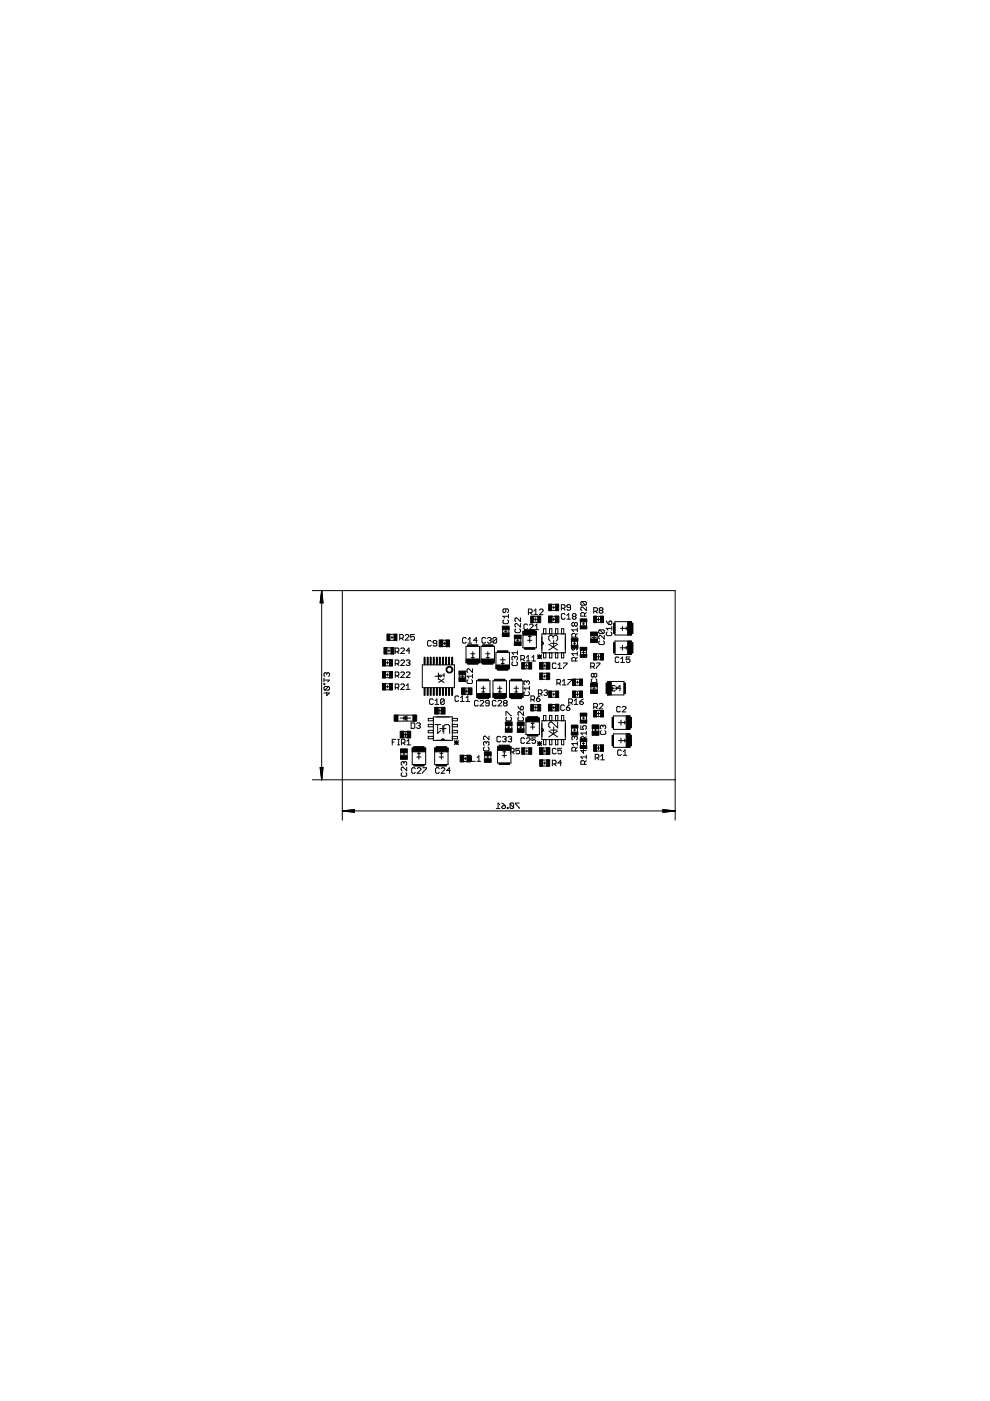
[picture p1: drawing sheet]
<svg xmlns="http://www.w3.org/2000/svg" width="210mm" height="297mm" viewBox="0 0 210 297" stroke-linecap="round" stroke-linejoin="round" font-family="sans-serif">
<g fill="none" stroke="#000" stroke-width=".21">
<path d="M66.2 125.2h77v48.7M68.2 125.2v40.1M68.2 125.2l.3 2.6h-.6zM68.2 125.2l.1 2.6M68.2 125.2l-.1 2.6M68.2 125.2l.3 2.6M68.2 125.2l-.3 2.6M72.6 125.2v48.7M81.7 139.9h.9M82.1 137.4h.8M82.1 138.6h.8M82.2 138h.5"/>
<path d="M82.5 137.7v.5M82.7 135.8h.8M82.7 134.5h.8M82.8 135.1h.6M83.1 134.9v.5M83.8 138.2h.6l.2-.2v-.4l-.2-.2h-.6v1.2M84.2 138.2l.4 .4M84.8 135.3h.5l.2-.2v-.4l-.2-.2h-.5v1.2M85 137.6l.2-.2h.3l.2 .2v.2l-.7 .8h.7M85.1 135.3l.4 .4M85.9 134.7l.2-.2h.4l.2 .2v.2l-.8 .8h.8M86.9 138h-.8l.6-.6v1.2"/>
<path d="M87.9 134.5h-.8v.6l.4-.2 .4 .2v.4l-.2 .2h-.4l-.2-.2M91.4 136l-.2-.2h-.4l-.1 .2v.8l.1 .2h.4l.2-.2M92.6 136.4h-.6l-.2-.2 .2-.4h.4l.2 .2v.8l-.2 .2h-.4l-.2-.2M93.8 137.1h.8M93.8 135.7h.8M94 136.4h.5M94.2 136.1v.6M98.8 137h2.9v3.5h-2.9zM98.8 135.4l-.1-.2h-.4l-.2 .2v.7l.2 .3h.4l.1-.3M99.3 136.4h.7M99.3 135.6l.3-.4v1.2M99.8 138.6h.9"/>
<path d="M99.9 139.4h.7M100.2 138.2v1.5M101.2 135.8h-.8l.6-.6v1.2M102 137h2.8v3.5h-2.8zM103 135.4l-.2-.2h-.4l-.2 .2v.7l.2 .3h.4l.2-.3M103 138.6h.9M103.1 139.4h.6M103.4 135.4l.1-.2h.4l.2 .2-.2 .4M103.4 138.2v1.5M103.7 135.8h.2M103.9 135.8l.2 .2-.2 .4h-.4l-.1-.3M105.2 138.3h2.8v3.5h-2.8z"/>
<path d="M105.3 135.4l-.2-.2h-.4l-.2 .2v.7M105.3 135.4v.7l-.2 .3h-.4l-.2-.3M105.3 135.4l-.8 .7M106.1 139.9h1M106.6 133.5v.7M106.6 139.4v1.6M106.8 131.4l-.2 .2v.4l.2 .2h.8l.2-.2v-.4l-.2-.2M107 133.9h.5M107.2 129.1v.6l-.2 .2-.4-.2v-.4l.2-.2h.8l.2 .2v.4l-.2 .2M107.2 133.6v.5M107.8 130.7h-1.2l.4 .3M107.8 130.3v.7"/>
<path d="M107.9 133.5v.7M109.1 135.4v.7M109.1 139.4v.2M109.1 139.4l-.2-.2-.4 .2v.4l.2 .2M109.1 139.4l.2-.2 .4 .2v.4l-.2 .2M109.4 133.3l-.2 .2v.4l.2 .2h.8l.1-.2v-.4l-.1-.2M109.5 135.8h.5M109.7 138.4h-1.2l.4 .4M109.7 138v.8M109.8 135.5v.5M110.3 131v.8l-.7-.8-.4 .2v.4l.2 .2M110.3 132.2v.7l-.7-.7-.4 .2v.4l.2 .1"/>
<path d="M110.4 135.4v.7M110.4 139.8h.6l.2-.2v-.4l-.2-.2h-.6v1.1M110.8 139.8l.4 .3M110.9 133.9h2.8v3.5h-2.8zM111.6 139.4l.4-.4v1.1M111.9 135.8h.9M111.9 132.5l-.2-.2h-.4l-.2 .2v.8l.2 .2h.4l.2-.2M112 135h.6M112 129.9h.6l.2-.2v-.4l-.2-.2h-.6v1.2M112.2 132.5l.2-.2h.4l.2 .2v.2l-.8 .8h.8M112.3 134.6v1.6M112.4 129.9l.4 .4"/>
<path d="M112.8 139.4l.4-.4v1.1M113.2 132h.8M113.2 130.7h.8M113.2 129.5l.4-.4v1.2M113.2 131.3h.7M113.2 130.3h.8M113.4 133.5h.8M113.4 132.7l.4-.4v1.2M113.6 131v.7M114 138.9l.8 .8M114 139.3h.8M114.4 129.3l.2-.2h.4l.1 .2v.2l-.7 .8h.7"/>
<path d="M114.4 138.9v.8M114.8 138.9l-.8 .8M114.9 136.1l.3 .2-.1 .3-.2 .1M114.9 134.4h5v4h-5zM115.2 134.4v-1.1h.5v1.1M115.2 138.4v1.1h.5v-1.1M116.4 136.6l1.8 1.2M116.5 134.4v-1.1h.5v1.1M116.5 138.4v1.1h.5v-1.1M116.7 136.4h1.3M117 129.4h.8M117 128.1h.8"/>
<path d="M117 130.7h.8M117 132h.8M117.1 131.3h.5M117.1 128.8h.5M117.3 135l.3-.3h.3l.3 .3v.6l-.3 .3M117.3 135l-.3-.3h-.3l-.3 .3v.6l.3 .3M117.3 135v.3M117.4 128.5v.5M117.4 131v.6M117.4 135.7v1.4M117.8 134.4v-1.1h.5v1.1M117.8 138.4v1.1h.5v-1.1"/>
<path d="M118.2 136.6l-1.8 1.2M119 129h.6l.2-.2v-.4l-.2-.2h-.6v1.2M119 134.4v-1.1h.5v1.1M119 138.4v1.1h.5v-1.1M119.4 129l.4 .4M119.8 130.3l-.2-.2h-.4l-.2 .2v.8l.2 .2h.4l.2-.2M120.2 130.5l.4-.4v1.2M120.2 131.3h.8M121 128.8h-.6l-.2-.2 .2-.4h.4l.2 .2v.8l-.2 .2h-.4l-.2-.2M121.2 136v.8M121.6 130.7h.3M121.6 136.4h.5"/>
<path d="M121.6 130.7l-.3-.2 .3-.4h.3l.2 .2-.2 .4M121.6 130.7l-.3 .2 .3 .4h.3l.2-.2-.2-.4M121.8 137v.6l-.2 .2-.4-.2v-.4l.2-.2h.8l.2 .2v.4l-.2 .2M121.8 132.2l-.2-.2-.4 .2v.4l.2 .2 .4-.2M121.8 132.2l.2-.2 .4 .2v.4l-.2 .2-.4-.2M121.8 132.2v.4M121.8 136.1v.6M122 135.1v-.6l-.2-.2h-.4l-.2 .2v.6h1.2M122.4 138.6h-1.2l.4 .4M122.4 139.4l-.4 .4M122.4 133.1v.8M122.4 138.2v.8"/>
<path d="M122.4 134.3l-.4 .4M122.4 133.5h-1.2l.4 .4M122.4 136v.8M123.1 131.9v.8M123.1 137.9v.8M123.3 138.3h.8M123.3 127.5l-.2 .2v.4l.2 .2h.8M123.3 127.5h.8l.2 .2v.4l-.2 .2M123.3 127.5l.8 .8M123.5 132.3h.5M123.7 132v.5M123.7 137.9v.8"/>
<path d="M123.9 130.6v-.5l-.2-.2h-.4l-.2 .2v.5h1.2M124.3 129.9l-.4 .4M124.3 128.7v.8l-.8-.8-.4 .2v.4l.2 .2M124.4 131.9v.8M124.4 137.9v.8M125.3 134.7v.8M125.6 135.1h.7M125.9 129.6h.6l.2-.2v-.4l-.2-.2h-.6v1.2M125.9 134.7v.8M126.3 129.6l.4 .4M126.5 139.9h.8M126.5 138.6h.8"/>
<path d="M126.5 132h.8M126.5 130.7h.8M126.5 139.3h.8M126.6 131.3h.7M126.6 134.7v.8M126.9 131v.7M126.9 138.9v.7M127.1 133.5l-.1 .2v.4l.1 .2h.8M127.1 135.9l-.1 .2v.4l.1 .2h.8l.2-.2v-.4l-.2-.2M127.1 133.5l.8 .8M127.1 133.5h.8l.2 .2v.4l-.2 .2M127.3 129.4h.3"/>
<path d="M127.3 129.4l-.3-.2 .3-.4h.3l.2 .2-.2 .4M127.3 129.4l-.3 .2 .3 .4h.3l.2-.2-.2-.4M128.1 134.7v.8l-.8-.8-.3 .2v.4l.1 .2M128.5 131.7l.6 .7M128.7 134l-.2 .2v.4l.2 .2h.8l.2-.2v-.4l-.2-.2M129.1 131.8l.4-.1 .2 .1v.4l-.2 .2h-.4zM129.7 133.2h-1.2l.4 .4M129.7 132.8v.8M130.4 131.8h3.5v2.8h-3.5zM130.4 135.9h3.5v2.9h-3.5zM131.2 139.5l-.2-.2h-.4l-.1 .2v.8l.1 .2h.4l.2-.2M131.5 137.4h1.6"/>
<path d="M131.5 133.2h1.6M131.6 139.7l.4-.4v1.2M132 132.8v.9M132 136.8v1.1M132.8 132.9v.6M132.8 137v.7M133.6 139.3h-.8v.6l.4-.2 .4 .2v.4l-.2 .2h-.4l-.2-.2M68.7 145h.2v.2h-.2zM68.7 143.8v.8M68.7 144.2h1.1l-.3 .4M69.3 142.8l.2-.2 .3 .2v.4l-.1 .2M69.3 146.7v.8l.5-.6h-1.1"/>
<path d="M69.3 142.8v.2M69.3 142.8l-.2-.2-.4 .2v.4l.2 .2M69.7 145.5l.1 .3v.3l-.1 .2h-.8M69.7 145.5h-.8l-.2 .3v.3l.2 .2M69.7 145.5l-.8 .8M81.7 145h.9M81.7 146.2h.9M81.7 142.4h.9M81.7 143.7h.9M81.7 141.2h.9M81.9 140.5h.5M81.9 145.6h.5"/>
<path d="M81.9 143.1h.5M82.1 140.3v.5M82.1 142.8v.5M82.1 145.4v.5M83.2 157.3h.3M83.7 152.9h4.5M83.7 151.6h4.5M83.8 145.8h.6l.2-.2v-.4l-.2-.2h-.6v1.2M83.8 143.3h.6l.2-.2v-.4l-.2-.2h-.6v1.1M83.8 140.7h.6l.2-.2v-.4l-.2-.2h-.6v1.2M83.9 156.8h-.7v1.1M84.2 145.8l.4 .4"/>
<path d="M84.2 143.3l.4 .3M84.2 140.7l.4 .4M84.3 157.9h.4M84.3 156.8h.4M84.5 156.8v1.1M84.9 152.3h2.2M85 145.2l.2-.2h.3l.2 .2v.2l-.7 .8h.7M85 140.1l.2-.2h.3l.2 .2v.2l-.7 .8h.7M85 142.7l.2-.2h.3l.2 .2v.2l-.7 .7h.7M85 159.5v.8M85.1 157.5h.6l.2-.2v-.3l-.2-.2h-.6v1.1M85.4 159.9h.5"/>
<path d="M85.5 157.5l.4 .4M85.5 155.7h.9M85.6 155.1h.7M85.6 156.4h.7M85.6 152.3l.7-.5v.9zM85.6 151.8v.9M85.6 159.6v.5M86 151.9v.7M86 155.3v.9M86.1 142.7l.2-.2h.4l.2 .2v.2l-.8 .7h.8M86.1 146.2h.8M86.1 145.4l.4-.4v1.2"/>
<path d="M86.1 140.1l.2-.2h.4l.2 .2-.2 .4M86.3 157.9h.8M86.3 157.1l.4-.3v1.1M86.3 159.5v.8M86.5 140.5h.2M86.7 140.5l.2 .2-.2 .4h-.4l-.2-.2M87.2 153.3h.6l.1 .2v.7l-.1 .2h-.6zM87.4 158.6h2.9v3.5h-2.9zM88.3 153.5l.2-.2h.4l.2 .2-.2 .3M88.5 159.7h.6M88.7 153.8h.2M88.8 159.4v1.6"/>
<path d="M88.9 153.8l.2 .3-.2 .3h-.4l-.2-.2M89.5 141h6.9v4.8h-6.9zM91.9 148.4l-.2-.2h-.4l-.2 .2v.8l.2 .2h.4l.2-.2M91.9 152h4v5h-4zM91.9 152.3h-1.1v.5h1.1M91.9 156.1h-1.1v.5h1.1M91.9 154.9h-1.1v.5h1.1M91.9 153.6h-1.1v.5h1.1M92.2 158.6h2.8v3.5h-2.8zM92.2 153.6h1.2M92.2 149.4h.8M92.2 148.6l.4-.4v1.2"/>
<path d="M92.2 143.4h1.4M92.8 153.6v1.9l.6-.6M92.9 150.7h.8M92.9 151.3h.7M92.9 150h.7M92.9 142.7v1.4M93 143.9l1.1 .8M93.2 154.5h1.4M93.3 159.7h.6M93.3 150.3v.8M93.6 159.4v1.6M93.6 157l.2-.3h.3l.1 .3"/>
<path d="M93.9 153.8v1.3M94.1 155.5v-1.6l.3-.3h.6l.3 .3v1.6M94.1 143.9l-1.1 .8M94.1 143.2h-1.1l.4 .3M94.1 142.8v.7M94.2 148.4v.8l-.2 .2h-.4l-.2-.2M94.2 148.4l-.2-.2h-.4l-.2 .2v.8M94.2 148.4l-.8 .8M95.9 152.3h1.1v.5h-1.1M95.9 156.1h1.1v.5h-1.1M95.9 153.6h1.1v.5h-1.1M95.9 154.9h1.1v.5h-1.1"/>
<path d="M96.4 157.1l.8 .7M96.4 157.5h.8M96.8 157.1v.7M97.2 157.1l-.8 .7M97.2 147.7l-.2-.1h-.3l-.2 .1v.8l.2 .2h.3l.2-.2M97.4 143v.8M97.6 148.7h.8M97.6 143.4h.8M97.6 147.9l.4-.3v1.1M98 143v.7M98.6 147.2h.8M98.6 145.9h.7"/>
<path d="M98.6 146.6h.7M98.7 143v.8M98.8 148.7h.8M98.8 147.9l.4-.3v1.1M99 146.2v.7M99.2 144.1l-.2 .2v.4l.2 .2h.8l.2-.2v-.4l-.2-.2M100.2 141.8v.8l-.8-.8-.4 .2v.4l.2 .2M100.2 143v.7M100.2 143.4h-1.2l.4 .3M101 144.3h2.9v3.5h-2.9zM101.4 148.7l-.2-.2h-.4l-.2 .2v.8l.2 .2h.4l.2-.2M101.8 148.7l.2-.2h.3l.3 .2v.2l-.8 .8h.8"/>
<path d="M102 145.9h.9M102.2 146.7h.6M102.5 145.5v1.5M102.7 158.4l-.2 .2v.4l.2 .2h.8l.2-.2v-.4l-.2-.2M103.1 157.4l.2-.2 .4 .2v.4l-.2 .2M103.1 157.4l-.2-.2-.4 .2v.4l.2 .2M103.1 157.4v.2M103.7 156.1v.7l-.8-.7-.4 .2v.4l.2 .1M103.7 149.1h-.6l-.2-.2 .2-.4h.4l.2 .2v.8l-.2 .2h-.4l-.2-.2M104.5 144.3h2.9v3.5h-2.9zM105.2 148.7l-.2-.2h-.4l-.2 .2v.8l.2 .2h.4l.2-.2M105.5 158.3h2.8v3.5h-2.8z"/>
<path d="M105.5 145.9h.9M105.6 148.7l.2-.2h.4l.2 .2v.2l-.8 .8h.8M105.6 146.7h.7M106 145.5v1.5M106.2 156.3l-.2-.2h-.4l-.2 .2v.8l.2 .2h.4l.2-.2M106.3 140.7h.6M106.5 156.3l.2-.2h.4l.2 .2-.2 .4M106.6 159.4h.6M106.9 159.1v1.5M106.9 149.1l-.2-.2 .2-.4h.4l.2 .2-.2 .4M106.9 149.1l-.2 .2 .2 .4h.4l.2-.2-.2-.4M106.9 149.1h.4"/>
<path d="M106.9 156.7h.2M107.1 156.7l.2 .2-.2 .4h-.4l-.2-.2M107.2 153.8v.7M107.3 151.7v-.8h.2l.7 .8h.2M107.5 152.1l-.2 .2v.4l.2 .1h.7l.2-.1v-.4l-.2-.2M107.6 154.2h.5M107.7 156.3l.2-.2h.4l.2 .2-.2 .4M107.9 153.9v.5M108 144.3h2.9v3.5h-2.9zM108.1 156.7h.2M108.2 159.4h.6l.2-.2v-.3l-.2-.2h-.6v1.1M108.3 156.7l.2 .2-.2 .4h-.4l-.2-.2"/>
<path d="M108.5 153.8v.7M108.6 159.4l.4 .4M108.7 140.3l-.2 .2v.4l.2 .2h.8l.2-.2v-.4l-.2-.2M109 145.9h.9M109.1 146.7h.7M109.5 145.4v1.6M109.7 153.8v.7M109.8 149.7l.6 .8M110 152.1l-.2 .2v.4l.2 .1h.8l.2-.1v-.4l-.2-.2M110.2 154.2h.5M110.2 158.7h-.8v.5l.4-.2 .4 .2v.4l-.2 .2h-.4l-.2-.2M110.4 149.9l.2-.2 .4 .2v.4l-.2 .2h-.4z"/>
<path d="M110.4 153.9v.5M111 150.9v.8l-.8-.8-.4 .2v.4l.2 .2M111.1 153.8v.7M111.2 156.6l-.2-.2h-.4l-.2 .2v.8l.2 .2h.4l.2-.2M111.3 140.5h.8M111.3 158.6h.8M111.3 141.8h.8M111.3 159.9h.8M111.3 146.7l-.2 .2v.4l.2 .2h.8l.1-.2v-.4l-.1-.2M111.3 141.2h.7M111.4 159.2h.5M111.5 152.3h2.9v3.4h-2.9z"/>
<path d="M111.6 156.6l.2-.2h.4l.2 .2v.2l-.8 .8h.8M111.6 140.1h.8M111.7 144.5l-.2-.1-.4 .1v.4l.2 .2M111.7 144.5l.2-.1 .3 .1v.4l-.1 .2M111.7 140.8v.7M111.7 144.5v.2M111.7 159v.5M112.2 145.9h-1.1l.4 .4M112.2 145.5v.8M112.5 154.2h.9M112.6 148.3h.5l.2-.2v-.4l-.2-.1h-.5v1.1M112.6 153.4h.7"/>
<path d="M112.8 140.1h.8M112.9 153.1v1.5M112.9 148.3l.4 .4M113.2 150.7h.8M113.2 149.4h.8M113.2 150h.7M113.6 156.4h-.8v.6l.4-.2 .4 .2v.4l-.2 .2h-.4l-.2-.2M113.6 149.7v.7M113.7 148.1h.6l.2 .4-.2 .2h-.4l-.2-.2zM114 157.3l.8 .8M114 157.7h.8M114.2 147.1h.5l.2-.2v-.4l-.2-.2h-.5v1.1"/>
<path d="M114.4 157.3v.8M114.5 147.6l-.8 .5M114.5 147.1l.4 .3M114.8 157.3l-.8 .8M114.9 154.5l.3 .2-.3 .4M114.9 152.8h5v4h-5zM115.1 144h.8M115.1 142.7h.8M115.1 140.5h.8M115.1 158.6h.8M115.1 141.8h.8M115.1 159.9h.8"/>
<path d="M115.2 152.8v-1.1h.5v1.1M115.2 156.8v1.1h.5v-1.1M115.2 159.2h.5M115.2 141.2h.5M115.2 143.4h.5M115.3 146.5l.2-.2h.4l.2 .2-.2 .4M115.5 140.9v.5M115.5 143.1v.5M115.5 159v.5M115.7 146.9h.2M115.9 146.9l.2 .2-.2 .3h-.4l-.2-.1M116.4 155l1.8 1.3"/>
<path d="M116.5 156.8v1.1h.5v-1.1M116.5 152.8v-1.1h.5v1.1M116.7 154.8h1.3M117 147.8h.8M117 146.6h.8M117 149.4h.8M117 150.7h.8M117.1 150h.5M117.1 147.2h.5M117.4 146.9v.5M117.4 149.8v.5M117.4 154.1v1.3"/>
<path d="M117.8 156.8v1.1h.5v-1.1M117.8 152.8v-1.1h.5v1.1M117.9 158.9l-.2-.2h-.4l-.2 .2v.7l.2 .2h.4l.2-.2M117.9 140.8l-.2-.2h-.4l-.2 .2v.7l.2 .2h.4l.2-.2M118.1 144.8h.6l.2-.1v-.4l-.2-.2h-.6v1.1M118.2 153.1v1.2l-1.2-1.2h-.3l-.3 .3v.6l.3 .3M118.2 155l-1.8 1.3M118.3 141.7h.8M118.3 141l.4-.4v1.1M118.4 144.8l.5 .4M119 156.8v1.1h.5v-1.1M119 152.8v-1.1h.5v1.1"/>
<path d="M119.1 158.7h-.8v.5l.4-.2 .4 .2v.4l-.2 .2h-.4l-.2-.2M119.2 144.4l.4-.3v1.1M119.2 145.2h.8M119.4 140.6h.8v.2l-.8 .7v.2M119.7 149.6l-.2-.1h-.4l-.2 .1v.8l.2 .2h.4l.2-.2M120.1 150h.5l.2 .4-.2 .2h-.3l-.2-.2zM120.4 144.1h.8v.2l-.8 .7v.2M120.6 149h.6l.2-.2v-.4l-.2-.2h-.6v1.2M120.8 149.5l-.7 .5M121 149l.4 .4M121.2 154.4v.8M121.6 154.8h.5"/>
<path d="M121.8 149.4h.7M121.8 148.6l.4-.4v1.2M121.8 156.3l-.2-.2-.4 .2v.4l.2 .2M121.8 156.3l.2-.2 .4 .2v.4l-.2 .2M121.8 154.5v.5M121.8 156.3v.2M122 159.2v-.6l-.2-.2h-.4l-.2 .2v.6h1.2M122 140.1v-.5l-.2-.2h-.4l-.2 .2v.5h1.2M122 147.8h.9M122 146.6h.9M122 144h.9M122 145.3h.9"/>
<path d="M122.1 147.2h.7M122.2 144.7h.5M122.4 158.4l-.4 .4M122.4 157.6h-1.2l.4 .4M122.4 157.3v.7M122.4 144.4v.5M122.4 146.8v.8M122.4 154.4v.8M122.9 148.8h.6l.2 .4-.2 .2h-.4l-.2-.2zM123.1 151.8v.9M123.1 157.2v.9M123.1 153.9v.7h.6l-.2-.3 .2-.4h.4l.2 .2v.4l-.2 .1"/>
<path d="M123.5 152.3h.5M123.5 157.6h.5M123.7 148.2l-.8 .6M123.7 158.9v.8l-.6-.6h1.2M123.7 152v.5M123.7 157.4v.5M123.9 157v-.6l-.2-.2h-.4l-.2 .2v.6h1.2M124.3 155.4h-1.2l.4 .4M124.3 155v.8M124.3 156.2l-.4 .4M124.4 151.8v.9M124.4 157.2v.9"/>
<path d="M125.2 141.4h.6l.2-.2v-.4l-.2-.2h-.6v1.1M125.3 145.6v.7M125.6 143.9l-.2 .2v.4l.2 .2h.7l.2-.2v-.4l-.2-.2M125.6 154.4v.8M125.6 141.4l.4 .3M125.7 145.9h.5M125.9 149.9h.6l.2-.2v-.4l-.2-.2h-.6v1.2M125.9 154.8h.7M125.9 143l-.1-.2-.4 .2v.3l.2 .3 .3-.3M125.9 143l.3-.2 .3 .2v.3l-.2 .3-.4-.3M125.9 143v.3M125.9 145.7v.5"/>
<path d="M126.3 154.5v.7M126.3 149.9l.4 .4M126.4 140.6h.8l-.8 1.1M126.5 159.2h.8M126.5 158h.8M126.5 151.9h.8M126.5 150.7h.8M126.5 158.6h.8M126.6 151.3h.7M126.6 145.5v.8M126.9 151v.7M126.9 158.2v.8"/>
<path d="M126.9 154.4v.8M127 149.3l.3-.2h.3l.2 .2v.2l-.8 .8h.8M127.5 154.9l-.2 .2v.4l.2 .2h.7l.2-.2v-.4l-.2-.2M127.8 153.9v.2M127.8 153.9l-.1-.1-.4 .1v.4l.2 .2M127.8 153.9l.3-.1 .3 .1v.4l-.2 .2M128.8 144.5h3.5v2.8h-3.5zM129.6 145.9h.6M129.9 145.6v.6M130.1 151.8h3.5v2.8h-3.5zM130.1 155.6h3.5v2.9h-3.5zM130.4 145.9h1.2"/>
<path d="M130.5 145.5l-.2-.2h-.4l-.2 .2v.8l.2 .2h.4l.2-.2M130.7 145.6v.6M130.9 145.9l.5-.6v1.2M131.1 153.2h1.7M131.1 157h1.7M131.5 150l-.2-.2h-.3l-.2 .2v.7l.2 .2h.3l.2-.2M131.6 140.5h.8M131.7 152.7v1.1M131.7 156.5v1M131.7 159.2l-.1-.2h-.5l-.1 .2v.8l.1 .1h.5l.1-.1M131.9 150l.2-.2h.4l.2 .2v.2l-.8 .7h.8M132.1 159.4l.4-.4v1.1"/>
<path d="M132.5 152.9v.6M132.5 156.7v.6M66.2 165.3h77M67.9 162.7h.6l-.3 2.6zM67.9 162.7l.3 2.6M68.1 162.7l.1 2.6M68.3 162.7l-.1 2.6M68.5 162.7l-.3 2.6M72.6 171.9h70.6M72.6 171.9l2.6-.3v.7zM72.6 171.9l2.6 .2M72.6 171.9l2.6 .3"/>
<path d="M75.2 171.8l-2.6 .1M75.2 171.7l-2.6 .2M85.3 163.8l-.2 .2v.4l.2 .2h.7l.2-.2v-.4l-.2-.2M85.6 161.7v.2M85.6 161.7l-.2-.2-.3 .2v.4l.2 .2M85.6 161.7l.2-.2 .4 .2v.4l-.2 .2M86.2 162.6v.8l-.8-.8-.3 .3v.3l.2 .2M88.1 163l-.2-.2h-.4l-.2 .2v.7l.2 .3h.4l.2-.3M88.4 160.5h.9M88.5 163l.1-.2h.4l.2 .2v.2l-.7 .8h.7M89.6 162.8h.8v.2l-.8 .7v.3M93.1 160.5h.9"/>
<path d="M93.1 163l-.2-.2h-.3l-.2 .2v.7l.2 .3h.3l.2-.3M93.5 163l.2-.2h.4l.2 .2v.2l-.8 .8h.8M95.5 163.4h-.8l.6-.6v1.2M98.3 160.2h.7M98.3 161.5h.7M98.4 160.8h.5M98.7 160.6v.5M100 160.3v1.1h.8M101.2 160.6l.3-.3v1.1M101.2 161.4h.7M102.8 160.1v.8M103.2 160.5h.5"/>
<path d="M103.4 160.3v.5M104.1 160.1v.8M105.2 171.4h.8M106 170.6l-.4-.3v1.1M106.4 171l.2-.1h.6v.3l-.2 .2h-.4zM106.4 170.3l.8 .6M106.5 160.2h.9M107.5 171.2h.2v.2h-.2zM108.1 170.5l.2-.2h.4l.2 .2v.7M108.1 170.5v.7l.2 .2h.4l.2-.2M108.1 170.5l.8 .7M110.1 170.3h-.8v.2l.8 .7v.2"/>
<path d="M115.1 162.4h.8M115.1 161.1h.8M115.2 161.8h.5M115.5 161.5v.5M117.1 162h.6l.2-.2v-.4l-.2-.2h-.6v1.2M117.5 162l.4 .4M119.1 161.8h-.8l.6-.6v1.2M123.9 162.1v-.6l-.2-.2h-.4l-.2 .2v.6h1.2M124.3 161.3l-.4 .3M124.3 160.5h-1.2l.4 .4M124.3 160.1v.8M126.2 160.7h.6l.2-.2v-.4l-.2-.2h-.6v1.2"/>
<path d="M126.6 160.7l.4 .4M127.4 160.3l.4-.4v1.2M127.4 161.1h.7M132.1 160.1h.8M140.5 171.6l2.7 .3-2.7 .4zM140.5 171.8l2.7 .1M140.5 171.7l2.7 .2M143.2 171.9l-2.7 .2M143.2 171.9l-2.7 .3"/>
</g>
<path d="M94.7 141.5a.73 .73 0 0 1 .8-.2 .73 .73 0 0 1 .5 .7h-.2a.56 .56 0 0 1-.8 .5 .56 .56 0 0 1-.1-1 .56 .56 0 0 1 .9 .3 .61 .61 0 0 1-.1 .8 .61 .61 0 0 1-.8 0 .71 .71 0 0 1-.2-1.1z" fill-rule="evenodd" fill="#000" stroke="#000" stroke-width=".21"/>
<g fill="#000" stroke="#000" stroke-width=".21">
<path d="M81.1 139.8h.6v1.4h-.6zM81.4 137.3h.6v1.4h-.6zM82 134.4h.7v1.4h-.7zM82.6 139.8h.6v1.4h-.6zM82.9 137.3h.6v1.4h-.6zM83.5 134.4h.7v1.4h-.7zM89.9 139.3h.2v1.6h-.2zM90.6 139.3h.2v1.6h-.2zM91.2 139.3h.2v1.6h-.2zM91.9 139.3h.2v1.6h-.2zM92.5 139.3h.2v1.6h-.2zM93.2 139.3h.2v1.6h-.2z"/>
<path d="M93.1 135.7h.8v1.4h-.8zM93.8 139.3h.2v1.6h-.2zM94.5 139.3h.2v1.6h-.2zM95.1 139.3h.2v1.6h-.2zM94.6 135.7h.7v1.4h-.7zM95.8 139.3h.2v1.6h-.2zM99.1 136.7h2.2v.3h-2.2zM98.8 139.7h2.9v.8h-2.9zM102.3 136.7h2.2v.3h-2.2zM102 139.7h2.8v.8h-2.8zM105.5 138h2.2v.3h-2.2zM106.5 134.2h1.4v.8h-1.4z"/>
<path d="M106.5 132.8h1.4v.7h-1.4zM109.1 134.7h1.4v.7h-1.4zM109.1 136.1h1.4v.8h-1.4zM112.5 130.6h.7v1.4h-.7zM111.2 137.4h2.2v.2h-2.2zM111.2 133.5h2.2v.3h-2.2zM110.9 133.9h2.8v.8h-2.8zM114 130.6h.6v1.4h-.6zM116.3 128.1h.7v1.4h-.7zM116.3 130.6h.8v1.4h-.8zM117.8 128.1h.6v1.4h-.6zM117.7 130.6h.8v1.4h-.8z"/>
<path d="M121.1 136.8h1.4v.6h-1.4zM121.1 135.3h1.4v.7h-1.4zM123 137.2h1.4v.7h-1.4zM123 138.7h1.4v.7h-1.4zM123 132.7h1.4v.6h-1.4zM123 131.2h1.4v.6h-1.4zM125.9 138.6h.6v1.4h-.6zM125.9 130.6h.6v1.4h-.6zM125.2 135.5h1.5v.7h-1.5zM125.2 134h1.5v.8h-1.5zM127.3 138.6h.7v1.4h-.7zM127.3 130.6h.7v1.4h-.7z"/>
<path d="M130.1 136.2h.3v2.3h-.3zM130.1 132.1h.3v2.2h-.3zM133.1 135.9h.8v2.9h-.8zM133.1 131.8h.8v2.8h-.8zM133.9 136.2h.3v2.3h-.3zM133.9 132.1h.3v2.2h-.3zM81.1 144.9h.6v1.4h-.6zM81.1 142.4h.6v1.4h-.6zM82.6 144.9h.6v1.4h-.6zM82.6 142.4h.6v1.4h-.6zM83.6 151.6h.8v1.3h-.8zM84.9 155h.7v1.5h-.7z"/>
<path d="M84.9 158.8h1.5v.7h-1.5zM86.3 155h.8v1.5h-.8zM87.5 151.6h.8v1.3h-.8zM87.7 158.3h2.2v.3h-2.2zM89.9 145.9h.2v1.5h-.2zM87.4 158.6h2.8v.8h-2.8zM90.6 145.9h.2v1.5h-.2zM91.2 145.9h.2v1.5h-.2zM91.9 145.9h.2v1.5h-.2zM92.5 145.9h.2v1.5h-.2zM92.2 150h.7v1.4h-.7zM93.2 145.9h.2v1.5h-.2z"/>
<path d="M93.8 145.9h.2v1.5h-.2zM93.6 150h.8v1.4h-.8zM94.5 145.9h.2v1.5h-.2zM92.5 158.3h2.2v.3h-2.2zM92.2 158.6h2.8v.8h-2.8zM95.1 145.9h.2v1.5h-.2zM95.8 145.9h.2v1.5h-.2zM97.9 145.8h.7v1.5h-.7zM97.3 142.3h1.4v.7h-1.4zM97.3 143.7h1.4v.8h-1.4zM99.3 145.8h.8v1.5h-.8zM99.1 140.5h2.2v.3h-2.2z"/>
<path d="M101.4 144h2.2v.3h-2.2zM101.4 147.8h2.2v.3h-2.2zM101 147h2.9v.8h-2.9zM102.7 159.4h1.4v.8h-1.4zM102.3 140.5h2.2v.3h-2.2zM104.9 144h2.2v.3h-2.2zM104.9 147.8h2.2v.3h-2.2zM104.5 147h2.9v.8h-2.9zM105.5 141.8h2.2v.3h-2.2zM105.2 141h2.8v.8h-2.8zM105.8 158h2.2v.3h-2.2zM105.5 158.3h2.8v.8h-2.8z"/>
<path d="M107.1 154.5h1.5v.8h-1.5zM107.1 153.1h1.5v.7h-1.5zM108.4 144h2.2v.3h-2.2zM108.4 147.8h2.2v.3h-2.2zM108 147h2.9v.8h-2.9zM109.7 153.1h1.4v.7h-1.4zM109.7 154.5h1.4v.8h-1.4zM110.6 158.5h.7v1.4h-.7zM110.6 140.5h.7v1.4h-.7zM112.1 158.5h.6v1.4h-.6zM112.1 140.5h.6v1.4h-.6zM112.5 149.4h.7v1.3h-.7z"/>
<path d="M111.8 155.8h2.2v.3h-2.2zM111.8 152h2.2v.3h-2.2zM111.5 152.3h2.9v.8h-2.9zM114 149.4h.6v1.3h-.6zM114.4 142.7h.7v1.4h-.7zM114.4 158.5h.7v1.5h-.7zM114.4 140.4h.7v1.5h-.7zM115.9 142.7h.6v1.4h-.6zM115.8 158.5h.8v1.5h-.8zM115.8 140.4h.8v1.5h-.8zM116.3 146.5h.7v1.4h-.7zM116.3 149.3h.8v1.4h-.8z"/>
<path d="M117.8 146.5h.6v1.4h-.6zM117.7 149.3h.8v1.4h-.8zM121.4 144h.6v1.4h-.6zM121.4 146.5h.6v1.4h-.6zM121.1 155.2h1.4v.7h-1.4zM121.1 153.7h1.4v.7h-1.4zM122.9 146.5h.6v1.4h-.6zM122.9 144h.6v1.4h-.6zM123 156.6h1.4v.6h-1.4zM123 158.1h1.4v.6h-1.4zM123 152.7h1.4v.6h-1.4zM123 151.2h1.4v.6h-1.4z"/>
<path d="M125.9 157.9h.6v1.4h-.6zM125.9 150.6h.6v1.4h-.6zM125.2 144.8h1.5v.8h-1.5zM125.2 146.3h1.5v.7h-1.5zM125.5 155.1h1.5v.8h-1.5zM125.5 153.7h1.5v.8h-1.5zM127.3 157.9h.7v1.4h-.7zM127.3 150.6h.7v1.4h-.7zM128.5 144.8h.3v2.2h-.3zM128.8 144.5h.8v2.8h-.8zM129.8 155.9h.3v2.2h-.3zM129.8 152.1h.3v2.2h-.3z"/>
<path d="M132.3 144.8h.3v2.2h-.3zM132.8 155.6h.8v2.8h-.8zM132.8 151.8h.8v2.8h-.8zM133.6 155.9h.3v2.2h-.3zM133.6 152.1h.3v2.2h-.3zM84.9 160.2h1.5v.8h-1.5zM87.7 162.1h2.2v.3h-2.2zM92.5 162.1h2.2v.3h-2.2zM97.6 160.1h.7v1.4h-.7zM99 160.1h.8v1.4h-.8zM102.7 160.9h1.4v.7h-1.4zM105.8 161.8h2.2v.3h-2.2z"/>
<path d="M114.4 161.1h.7v1.4h-.7zM115.9 161.1h.6v1.4h-.6z"/>
</g>
</svg>
